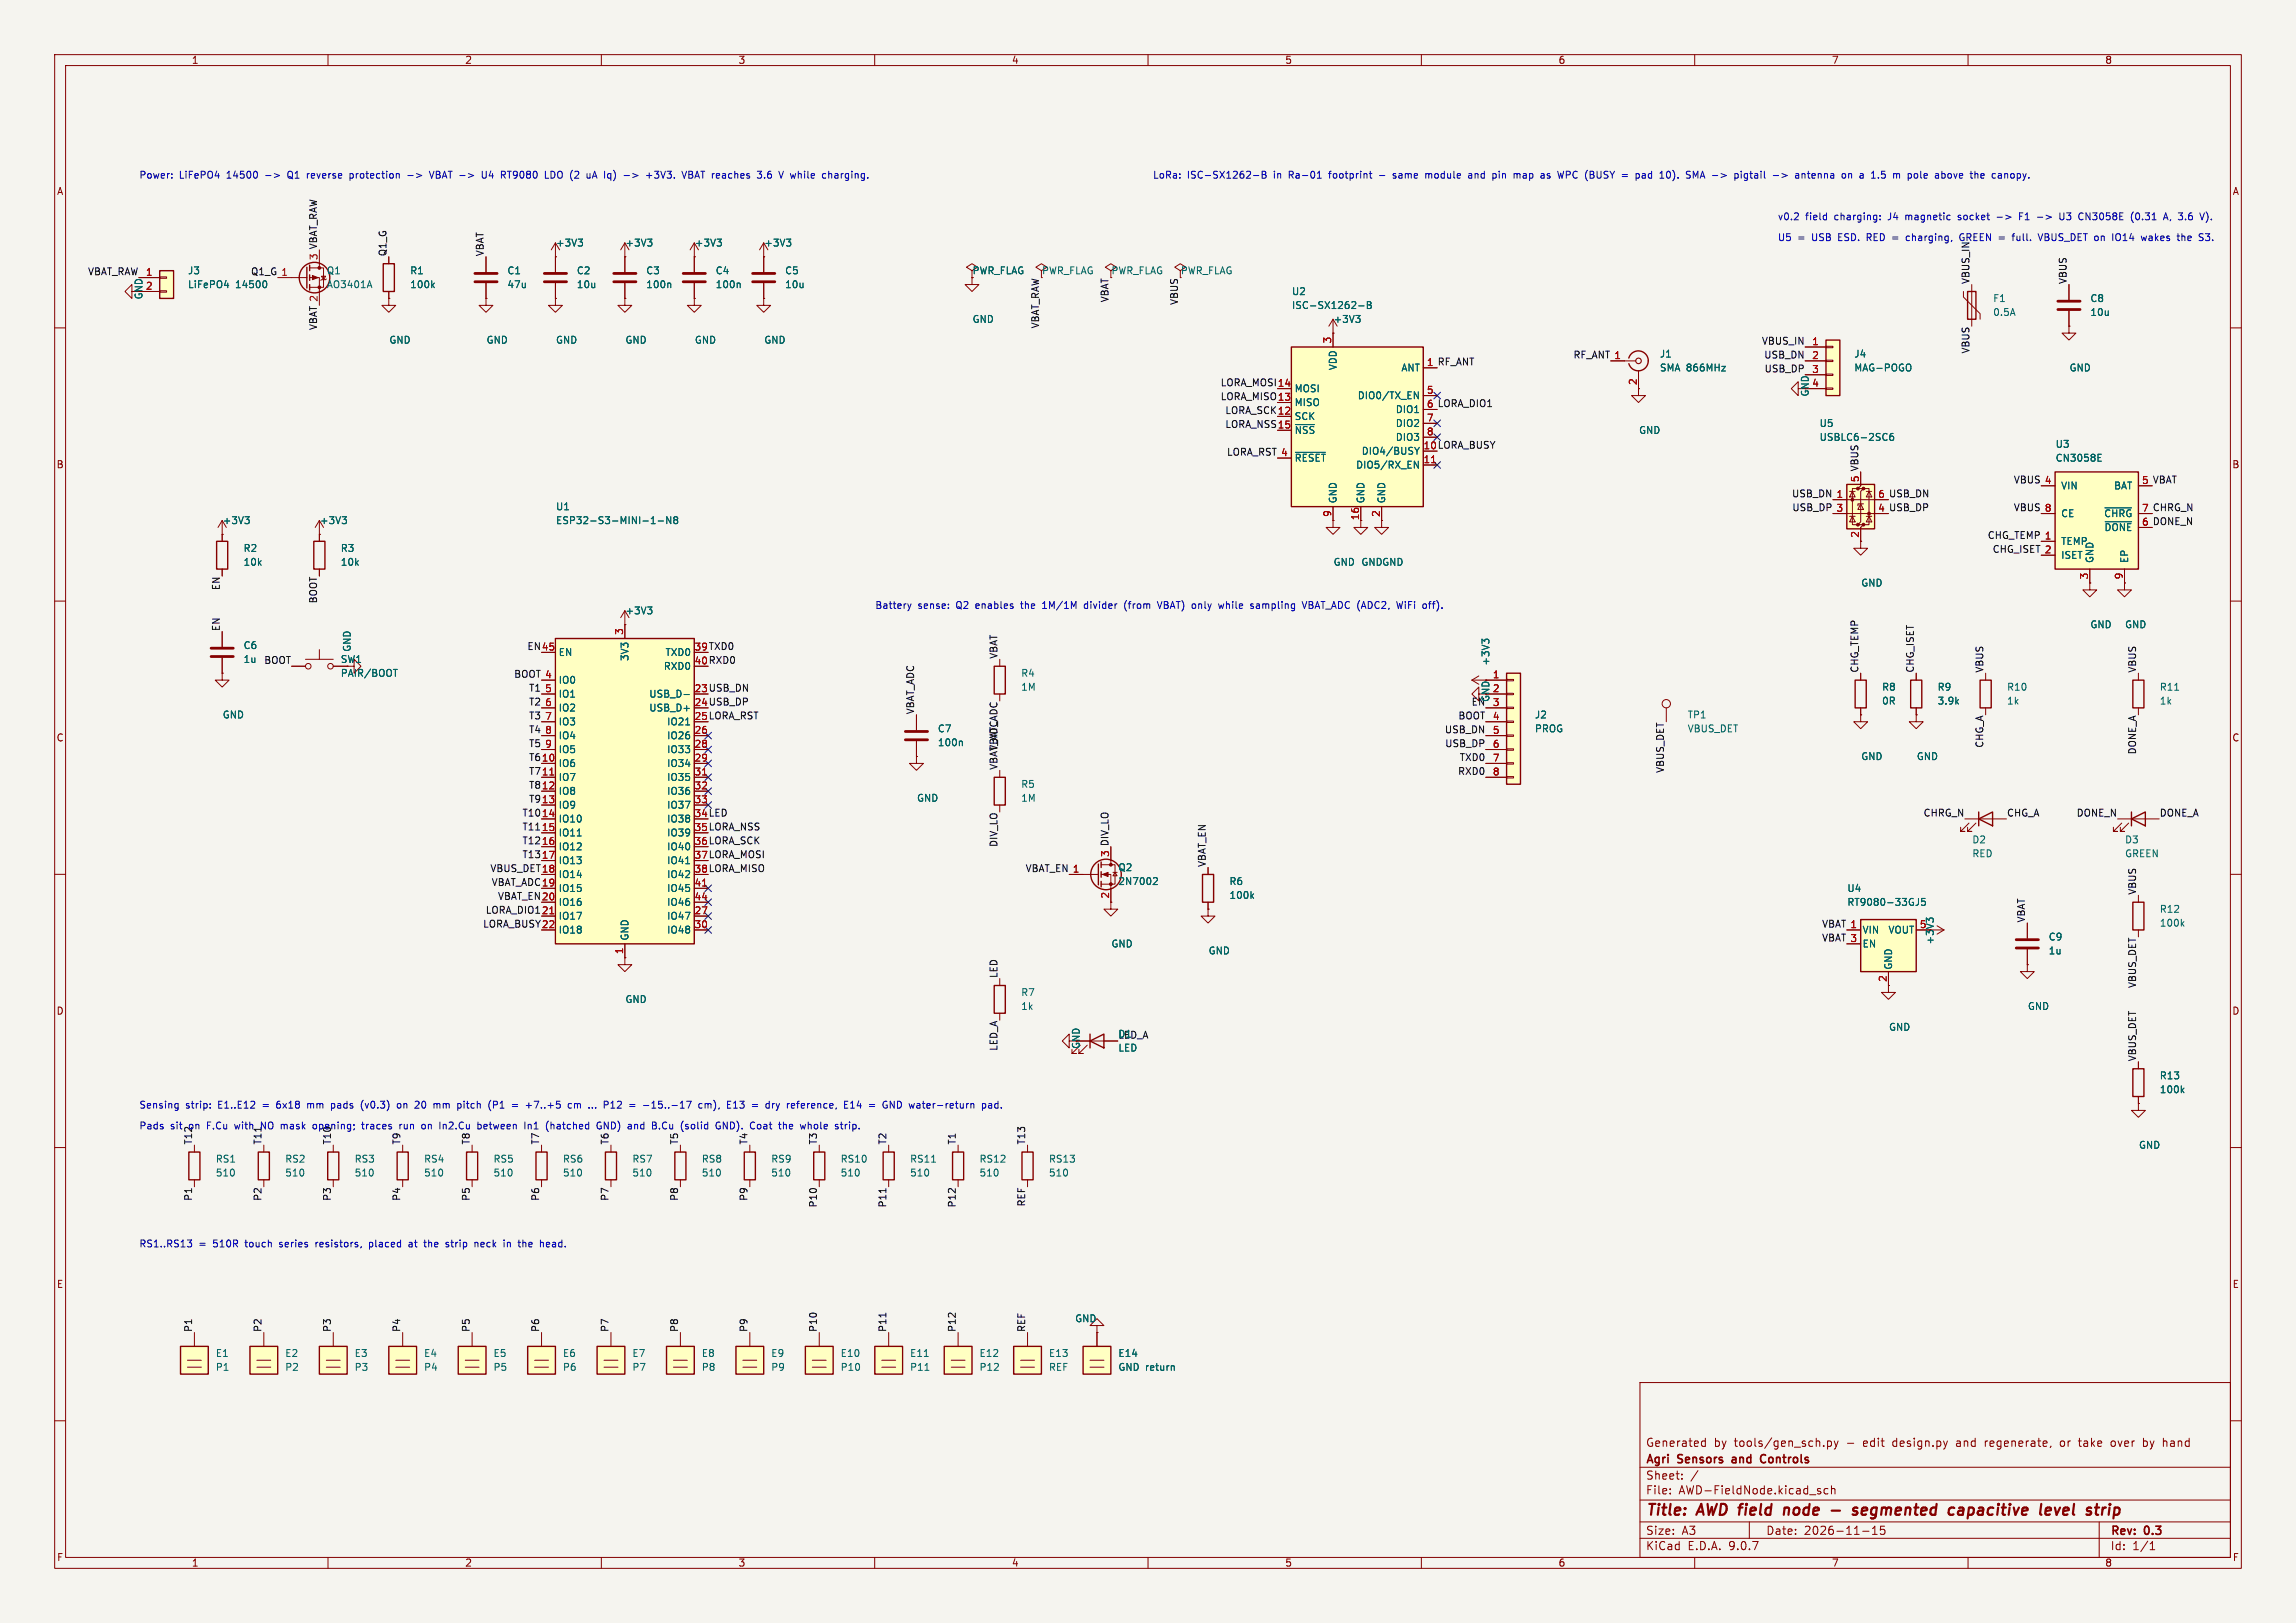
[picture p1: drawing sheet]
<svg xmlns="http://www.w3.org/2000/svg" width="420mm" height="297mm" viewBox="0 0 420 297" stroke-linecap="round" stroke-linejoin="round" font-family="sans-serif">
<defs><g id="words">
<g font-size="2.8" fill="#840000">
<text x="301" y="277.9">Title:</text>
<text x="310.6" y="277.9">AWD field</text>
<text x="328" y="277.9">node</text>
<text x="337.4" y="277.9">-</text>
<text x="342.2" y="277.9">segmented</text>
<text x="360.6" y="277.9">capacitive</text>
<text x="378" y="277.9">level</text>
<text x="387.4" y="277.9">strip</text>
</g>
<g font-size="2.1" fill="#840000">
<text x="301" y="268.2">Agri</text>
<text x="301" y="265">Generated</text>
<text x="307" y="268.2">Sensors</text>
<text x="313.5" y="265">by</text>
<text x="317.3" y="265">tools/gen_sch.py</text>
<text x="317.5" y="268.2">and</text>
<text x="323.4" y="268.2">Controls</text>
<text x="338" y="265">-</text>
<text x="341.1" y="265">edit</text>
<text x="346.6" y="265">design.py</text>
<text x="358.4" y="265">and</text>
<text x="363.8" y="265">regenerate,</text>
<text x="377.7" y="265">or</text>
<text x="381.3" y="265">take</text>
<text x="387.3" y="265">over</text>
<text x="393.4" y="265">by</text>
<text x="397.2" y="265">hand</text>
<text x="301" y="273.7">File:</text>
<text x="301" y="271">Sheet:</text>
<text x="307.1" y="273.7">AWD-FieldNode.kicad_sch</text>
<text x="301" y="281.1">Size:</text>
<text x="307.6" y="281.1">A3</text>
<text x="323" y="281.1">Date:</text>
<text x="330" y="281.1">2026-11-15</text>
<text x="386" y="281.3">Rev:</text>
<text x="392.4" y="281.3">0.3</text>
<text x="301" y="283.9">KiCad</text>
<text x="308.7" y="283.9">E.D.A.</text>
<text x="316.3" y="283.9">9.0.7</text>
<text x="386" y="283.9">Id:</text>
<text x="390.1" y="283.9">1/1</text>
</g>
<g font-size="1.8" fill="#840000">
<text x="35" y="11.9">1</text>
<text x="85" y="11.9">2</text>
<text x="135" y="11.9">3</text>
<text x="185" y="11.9">4</text>
<text x="235" y="11.9">5</text>
<text x="285" y="11.9">6</text>
<text x="335" y="11.9">7</text>
<text x="385" y="11.9">8</text>
<text x="10.3" y="35.9">A</text>
<text x="408.3" y="35.9">A</text>
<text x="177.8" y="50.4">PWR_FLAG</text>
<text x="26.3" y="54.9" transform="rotate(-90 26.3 54.9)">GND</text>
<text x="331.1" y="72.7" transform="rotate(-90 331.1 72.7)">GND</text>
<text x="260.3" y="82.3">10 LORA_BUSY</text>
<text x="10.3" y="85.9">B</text>
<text x="408.2" y="85.9">B</text>
<text x="248.7" y="95.3" transform="rotate(-90 248.7 95.3)">16</text>
<text x="343.5" y="93.7">4 USB_DP</text>
<text x="127" y="119.1">39 TXD0</text>
<text x="62.2" y="121.5">SW1</text>
<text x="127" y="121.7">40 RXD0</text>
<text x="127" y="126.7">23 USB_DN</text>
<text x="127" y="129.3">24 USB_DP</text>
<text x="127" y="131.8">25 LORA_RST</text>
<text x="272.6" y="128.5" transform="rotate(-90 272.6 128.5)">GND</text>
<text x="10.3" y="135.9">C</text>
<text x="408.2" y="135.9">C</text>
<text x="127" y="149.6">34 LED</text>
<text x="127" y="152.1">35 LORA_NSS</text>
<text x="127" y="154.7">36 LORA_SCK</text>
<text x="127" y="157.2">37 LORA_MOSI</text>
<text x="127" y="159.8">38 LORA_MISO</text>
<text x="353.9" y="172.9" transform="rotate(-90 353.9 172.9)">+3V3</text>
<text x="345.2" y="179.8" transform="rotate(-90 345.2 179.8)">2</text>
<text x="10.3" y="185.9">D</text>
<text x="408.2" y="185.9">D</text>
<text x="197.7" y="192" transform="rotate(-90 197.7 192)">GND</text>
<text x="10.3" y="235.9">E</text>
<text x="408.3" y="235.9">E</text>
<text x="10.3" y="285.9">F</text>
<text x="35" y="286.9">1</text>
<text x="85" y="286.9">2</text>
<text x="135" y="286.9">3</text>
<text x="185" y="286.9">4</text>
<text x="235" y="286.9">5</text>
<text x="285" y="286.9">6</text>
<text x="335" y="286.9">7</text>
<text x="385" y="286.9">8</text>
<text x="408.3" y="285.9">F</text>
</g>
<g font-size="1.8" fill="#0000c2">
<text x="25.4" y="32.8">Power:</text>
<text x="32.8" y="32.8">LiFePO4</text>
<text x="41.6" y="32.8">14500</text>
<text x="53.1" y="32.8">Q1</text>
<text x="56.8" y="32.8">reverse</text>
<text x="64.8" y="32.8">protection</text>
<text x="75.6" y="32.8">-&gt;</text>
<text x="79.9" y="32.8">VBAT -&gt;</text>
<text x="89.8" y="32.8">U4</text>
<text x="93.6" y="32.8">RT9080</text>
<text x="101.8" y="32.8">LDO (2</text>
<text x="109.8" y="32.8">uA</text>
<text x="121.3" y="32.8">+3V3.</text>
<text x="128.2" y="32.8">VBAT reaches</text>
<text x="142.3" y="32.8">3.6</text>
<text x="146.5" y="32.8">V while</text>
<text x="154.8" y="32.8">charging.</text>
<text x="210.8" y="32.8">LoRa:</text>
<text x="217.2" y="32.8">ISC-SX1262-B</text>
<text x="233.1" y="32.8">in</text>
<text x="236" y="32.8">Ra-01</text>
<text x="243.6" y="32.8">footprint</text>
<text x="255.7" y="32.8">same</text>
<text x="261.8" y="32.8">module</text>
<text x="269.9" y="32.8">and</text>
<text x="274.5" y="32.8">pin</text>
<text x="278.6" y="32.8">map</text>
<text x="283.8" y="32.8">as</text>
<text x="287.1" y="32.8">WPC (BUSY</text>
<text x="299.2" y="32.8">=</text>
<text x="301.9" y="32.8">pad</text>
<text x="306.5" y="32.8">10).</text>
<text x="311.6" y="32.8">SMA -&gt;</text>
<text x="320.8" y="32.8">pigtail</text>
<text x="328" y="32.8">-&gt;</text>
<text x="332.3" y="32.8">antenna</text>
<text x="341.1" y="32.8">on</text>
<text x="344.5" y="32.8">a</text>
<text x="346.9" y="32.8">1.5</text>
<text x="351.1" y="32.8">m</text>
<text x="353.9" y="32.8">pole</text>
<text x="359.1" y="32.8">above</text>
<text x="365.8" y="32.8">the</text>
<text x="370" y="32.8">canopy.</text>
<text x="325.1" y="40.4">v0.2</text>
<text x="330.3" y="40.4">field</text>
<text x="335.7" y="40.4">charging:</text>
<text x="345.7" y="40.4">J4</text>
<text x="349" y="40.4">magnetic</text>
<text x="358.9" y="40.4">socket</text>
<text x="366.1" y="40.4">-&gt;</text>
<text x="370.4" y="40.4">F1</text>
<text x="373.9" y="40.4">-&gt;</text>
<text x="378.2" y="40.4">U3</text>
<text x="381.9" y="40.4">CN3058E</text>
<text x="391.7" y="40.4">(0.31</text>
<text x="398" y="40.4">A, 3.6</text>
<text x="325.1" y="44.2">U5</text>
<text x="328.8" y="44.2">=</text>
<text x="331.6" y="44.2">USB</text>
<text x="336.6" y="44.2">ESD.</text>
<text x="342" y="44.2">RED =</text>
<text x="349.6" y="44.2">charging,</text>
<text x="359.6" y="44.2">GREEN =</text>
<text x="369.6" y="44.2">full.</text>
<text x="374.6" y="44.2">VBUS_DET on</text>
<text x="388.5" y="44.2">IO14</text>
<text x="394" y="44.2">wakes</text>
<text x="400.8" y="44.2">the</text>
<text x="405" y="44.2">S3.</text>
<text x="360.3" y="52.1" transform="rotate(-90 360.3 52.1)">VBUS_IN</text>
<text x="160" y="111.5">Battery</text>
<text x="167.9" y="111.5">sense:</text>
<text x="175.1" y="111.5">Q2</text>
<text x="178.8" y="111.5">enables</text>
<text x="187.3" y="111.5">the</text>
<text x="191.4" y="111.5">1M/1M</text>
<text x="199.2" y="111.5">divider</text>
<text x="206.7" y="111.5">(from</text>
<text x="213.1" y="111.5">VBAT) only</text>
<text x="224.6" y="111.5">while</text>
<text x="230.7" y="111.5">sampling</text>
<text x="240.4" y="111.5">VBAT_ADC (ADC2,</text>
<text x="258.1" y="111.5">WiFi</text>
<text x="263" y="111.5">off).</text>
<text x="25.4" y="202.9">Sensing</text>
<text x="33.9" y="202.9">strip:</text>
<text x="40" y="202.9">E1..E12</text>
<text x="48.3" y="202.9">=</text>
<text x="51.1" y="202.9">6x18</text>
<text x="56.9" y="202.9">mm</text>
<text x="61.5" y="202.9">pads</text>
<text x="67.1" y="202.9">(v0.3)</text>
<text x="74" y="202.9">on</text>
<text x="77.4" y="202.9">20</text>
<text x="81" y="202.9">mm</text>
<text x="85.6" y="202.9">pitch</text>
<text x="91.5" y="202.9">(P1</text>
<text x="96" y="202.9">=</text>
<text x="98.7" y="202.9">+7..+5</text>
<text x="106.6" y="202.9">cm</text>
<text x="110.6" y="202.9">...</text>
<text x="113.6" y="202.9">P12</text>
<text x="118.4" y="202.9">=</text>
<text x="121.2" y="202.9">-15..-17</text>
<text x="131.5" y="202.9">cm),</text>
<text x="137" y="202.9">E13</text>
<text x="141.7" y="202.9">=</text>
<text x="144.4" y="202.9">dry</text>
<text x="148.5" y="202.9">reference,</text>
<text x="159.2" y="202.9">E14</text>
<text x="163.9" y="202.9">=</text>
<text x="166.7" y="202.9">GND water-return</text>
<text x="25.4" y="206.8">Pads</text>
<text x="31.2" y="206.8">sit</text>
<text x="34.7" y="206.8">on</text>
<text x="38.2" y="206.8">F.Cu</text>
<text x="43.4" y="206.8">with</text>
<text x="48.4" y="206.8">NO mask</text>
<text x="58.3" y="206.8">opening;</text>
<text x="60.6" y="209.5" transform="rotate(-90 60.6 209.5)">T10</text>
<text x="67.5" y="206.8">traces</text>
<text x="74.6" y="206.8">run</text>
<text x="78.8" y="206.8">on</text>
<text x="82.3" y="206.8">In2.Cu</text>
<text x="89.5" y="206.8">between</text>
<text x="98.3" y="206.8">In1</text>
<text x="102.4" y="206.8">(hatched</text>
<text x="111.9" y="206.8">GND)</text>
<text x="117.8" y="206.8">and</text>
<text x="122.4" y="206.8">B.Cu</text>
<text x="127.9" y="206.8">(solid</text>
<text x="134.5" y="206.8">GND).</text>
<text x="141" y="206.8">Coat</text>
<text x="146.4" y="206.8">the</text>
<text x="150.6" y="206.8">whole</text>
<text x="157.1" y="206.8">strip.</text>
<text x="25.4" y="228.3">RS1..RS13</text>
<text x="36.4" y="228.3">=</text>
<text x="39.1" y="228.3">510R</text>
<text x="45.2" y="228.3">touch</text>
<text x="51.6" y="228.3">series</text>
<text x="58.4" y="228.3">resistors,</text>
<text x="68.4" y="228.3">placed</text>
<text x="75.9" y="228.3">at</text>
<text x="78.9" y="228.3">the</text>
<text x="83" y="228.3">strip</text>
<text x="88.5" y="228.3">neck</text>
<text x="94" y="228.3">in</text>
<text x="97" y="228.3">the</text>
<text x="101.1" y="228.3">head.</text>
</g>
<g font-size="1.8" fill="#0f0f0f">
<text x="58.2" y="47.7" transform="rotate(-90 58.2 47.7)">3 VBAT_RAW</text>
<text x="70.8" y="47" transform="rotate(-90 70.8 47)">Q1_G</text>
<text x="88.6" y="47" transform="rotate(-90 88.6 47)">VBAT</text>
<text x="16" y="50.5">VBAT_RAW 1</text>
<text x="45.8" y="50.5">Q1_G 1</text>
<text x="378.1" y="52.1" transform="rotate(-90 378.1 52.1)">VBUS</text>
<text x="202.9" y="55.4" transform="rotate(-90 202.9 55.4)">VBAT</text>
<text x="215.6" y="55.9" transform="rotate(-90 215.6 55.9)">VBUS</text>
<text x="58.1" y="60.5" transform="rotate(-90 58.1 60.5)">VBAT 2</text>
<text x="190.2" y="60.2" transform="rotate(-90 190.2 60.2)">VBAT_RAW</text>
<text x="287.7" y="65.7">RF_ANT 1</text>
<text x="322.2" y="63.2">VBUS_IN</text>
<text x="322.6" y="65.7">USB_DN</text>
<text x="360.3" y="64.8" transform="rotate(-90 360.3 64.8)">VBUS</text>
<text x="223.2" y="70.8">LORA_MOSI14</text>
<text x="260.9" y="67.1">1 RF_ANT</text>
<text x="322.7" y="68.2">USB_DP</text>
<text x="223.2" y="73.3">LORA_MISO13</text>
<text x="224" y="75.9">LORA_SCK12</text>
<text x="260.9" y="74.7">6 LORA_DIO1</text>
<text x="224" y="78.4">LORA_NSS15</text>
<text x="224.3" y="83.5">LORA_RST 4</text>
<text x="340.1" y="88.3" transform="rotate(-90 340.1 88.3)">5 VBUS</text>
<text x="368.3" y="88.6">VBUS 4</text>
<text x="391.7" y="88.6">5 VBAT</text>
<text x="327.7" y="91.1">USB_DN 1</text>
<text x="327.8" y="93.6">USB_DP 3</text>
<text x="343.5" y="91.2">6 USB_DN</text>
<text x="368.3" y="93.6">VBUS 8</text>
<text x="391.7" y="93.7">7 CHRG_N</text>
<text x="363.5" y="98.7">CHG_TEMP 1</text>
<text x="364.4" y="101.3">CHG_ISET 2</text>
<text x="391.7" y="96.3">6 DONE_N</text>
<text x="40.3" y="108.1" transform="rotate(-90 40.3 108.1)">EN</text>
<text x="58.1" y="110.5" transform="rotate(-90 58.1 110.5)">BOOT</text>
<text x="40.3" y="115.6" transform="rotate(-90 40.3 115.6)">EN</text>
<text x="96.4" y="119">EN45</text>
<text x="48.2" y="121.6">BOOT</text>
<text x="94" y="124.1">BOOT 4</text>
<text x="182.5" y="120.7" transform="rotate(-90 182.5 120.7)">VBAT</text>
<text x="340" y="123.2" transform="rotate(-90 340 123.2)">CHG_TEMP</text>
<text x="350.2" y="123.2" transform="rotate(-90 350.2 123.2)">CHG_ISET</text>
<text x="362.9" y="123.2" transform="rotate(-90 362.9 123.2)">VBUS</text>
<text x="390.8" y="123.2" transform="rotate(-90 390.8 123.2)">VBUS</text>
<text x="96.7" y="126.7">T1</text>
<text x="96.7" y="129.2">T2</text>
<text x="96.7" y="131.7">T3</text>
<text x="167.3" y="130.8" transform="rotate(-90 167.3 130.8)">VBAT_ADC</text>
<text x="266.7" y="131.7">BOOT</text>
<text x="96.7" y="136.8">T5</text>
<text x="96.7" y="134.3">T4</text>
<text x="182.5" y="137.5" transform="rotate(-90 182.5 137.5)">VBAT_ADC</text>
<text x="264.2" y="134.3">USB_DN</text>
<text x="264.3" y="136.8">USB_DP</text>
<text x="362.9" y="136.9" transform="rotate(-90 362.9 136.9)">CHG_A</text>
<text x="96.7" y="139.4">T610</text>
<text x="96.7" y="141.9">T711</text>
<text x="182.5" y="141" transform="rotate(-90 182.5 141)">VBAT_ADC</text>
<text x="266.6" y="141.9">RXD0</text>
<text x="266.9" y="139.4">TXD0</text>
<text x="304.5" y="141.5" transform="rotate(-90 304.5 141.5)">VBUS_DET</text>
<text x="390.8" y="138.1" transform="rotate(-90 390.8 138.1)">DONE_A</text>
<text x="95.5" y="149.5">T10</text>
<text x="96.7" y="144.4">T812</text>
<text x="96.7" y="147">T913</text>
<text x="351.8" y="149.5">CHRG_N</text>
<text x="367" y="149.5">CHG_A</text>
<text x="379.8" y="149.5">DONE_N</text>
<text x="395" y="149.5">DONE_A</text>
<text x="95.5" y="152.1">T11</text>
<text x="95.5" y="154.6">T12</text>
<text x="182.5" y="155.1" transform="rotate(-90 182.5 155.1)">DIV_LO</text>
<text x="89.6" y="159.7">VBUS_DET18</text>
<text x="95.5" y="157.1">T13</text>
<text x="187.5" y="159.7">VBAT_EN 1</text>
<text x="202.9" y="156.9" transform="rotate(-90 202.9 156.9)">3 DIV_LO</text>
<text x="220.6" y="158.8" transform="rotate(-90 220.6 158.8)">VBAT_EN</text>
<text x="88.8" y="167.3">LORA_DIO1</text>
<text x="89.8" y="162.2">VBAT_ADC19</text>
<text x="91" y="164.8">VBAT_EN20</text>
<text x="390.8" y="163.8" transform="rotate(-90 390.8 163.8)">VBUS</text>
<text x="88.3" y="169.8">LORA_BUSY22</text>
<text x="333.2" y="169.8">VBAT 1</text>
<text x="333.2" y="172.4">VBAT 3</text>
<text x="370.5" y="168.9" transform="rotate(-90 370.5 168.9)">VBAT</text>
<text x="182.5" y="179.1" transform="rotate(-90 182.5 179.1)">LED</text>
<text x="390.8" y="180.9" transform="rotate(-90 390.8 180.9)">VBUS_DET</text>
<text x="204.5" y="190.2">LED_A</text>
<text x="182.5" y="192.4" transform="rotate(-90 182.5 192.4)">LED_A</text>
<text x="390.8" y="194.3" transform="rotate(-90 390.8 194.3)">VBUS_DET</text>
<text x="35.2" y="209.5" transform="rotate(-90 35.2 209.5)">T12</text>
<text x="47.9" y="209.5" transform="rotate(-90 47.9 209.5)">T11</text>
<text x="73.3" y="209.5" transform="rotate(-90 73.3 209.5)">T9</text>
<text x="86" y="209.5" transform="rotate(-90 86 209.5)">T8</text>
<text x="98.7" y="209.5" transform="rotate(-90 98.7 209.5)">T7</text>
<text x="111.4" y="209.5" transform="rotate(-90 111.4 209.5)">T6</text>
<text x="124.1" y="209.5" transform="rotate(-90 124.1 209.5)">T5</text>
<text x="136.8" y="209.5" transform="rotate(-90 136.8 209.5)">T4</text>
<text x="149.5" y="209.5" transform="rotate(-90 149.5 209.5)">T3</text>
<text x="162.2" y="209.5" transform="rotate(-90 162.2 209.5)">T2</text>
<text x="174.9" y="209.5" transform="rotate(-90 174.9 209.5)">T1</text>
<text x="187.6" y="209.5" transform="rotate(-90 187.6 209.5)">T13</text>
<text x="35.2" y="219.9" transform="rotate(-90 35.2 219.9)">P1</text>
<text x="47.9" y="219.9" transform="rotate(-90 47.9 219.9)">P2</text>
<text x="60.6" y="219.9" transform="rotate(-90 60.6 219.9)">P3</text>
<text x="73.3" y="219.9" transform="rotate(-90 73.3 219.9)">P4</text>
<text x="86" y="219.9" transform="rotate(-90 86 219.9)">P5</text>
<text x="98.7" y="219.9" transform="rotate(-90 98.7 219.9)">P6</text>
<text x="111.4" y="219.9" transform="rotate(-90 111.4 219.9)">P7</text>
<text x="124.1" y="219.9" transform="rotate(-90 124.1 219.9)">P8</text>
<text x="136.8" y="219.9" transform="rotate(-90 136.8 219.9)">P9</text>
<text x="149.5" y="221.1" transform="rotate(-90 149.5 221.1)">P10</text>
<text x="162.2" y="221.1" transform="rotate(-90 162.2 221.1)">P11</text>
<text x="174.9" y="221.1" transform="rotate(-90 174.9 221.1)">P12</text>
<text x="187.6" y="220.9" transform="rotate(-90 187.6 220.9)">REF</text>
<text x="35.2" y="243.8" transform="rotate(-90 35.2 243.8)">P1</text>
<text x="47.9" y="243.8" transform="rotate(-90 47.9 243.8)">P2</text>
<text x="60.6" y="243.8" transform="rotate(-90 60.6 243.8)">P3</text>
<text x="73.3" y="243.8" transform="rotate(-90 73.3 243.8)">P4</text>
<text x="86" y="243.8" transform="rotate(-90 86 243.8)">P5</text>
<text x="98.7" y="243.8" transform="rotate(-90 98.7 243.8)">P6</text>
<text x="111.4" y="243.8" transform="rotate(-90 111.4 243.8)">P7</text>
<text x="124.1" y="243.8" transform="rotate(-90 124.1 243.8)">P8</text>
<text x="136.8" y="243.8" transform="rotate(-90 136.8 243.8)">P9</text>
<text x="149.5" y="243.8" transform="rotate(-90 149.5 243.8)">P10</text>
<text x="162.2" y="243.8" transform="rotate(-90 162.2 243.8)">P11</text>
<text x="174.9" y="243.8" transform="rotate(-90 174.9 243.8)">P12</text>
<text x="187.6" y="243.8" transform="rotate(-90 187.6 243.8)">REF</text>
</g>
<g font-size="1.8" fill="#006464">
<text x="101.6" y="45.3">+3V3</text>
<text x="114.3" y="45.3">+3V3</text>
<text x="127" y="45.3">+3V3</text>
<text x="139.7" y="45.3">+3V3</text>
<text x="34.3" y="50.4">J3</text>
<text x="34.3" y="52.9">LiFePO4</text>
<text x="43.1" y="52.9">14500</text>
<text x="59.7" y="52.9">AO3401A</text>
<text x="59.7" y="50.4">Q1</text>
<text x="74.9" y="50.4">R1</text>
<text x="74.9" y="52.9">100k</text>
<text x="92.7" y="50.4">C1</text>
<text x="92.7" y="52.9">47u</text>
<text x="105.4" y="50.4">C2</text>
<text x="105.4" y="52.9">10u</text>
<text x="118.1" y="50.4">C3</text>
<text x="118.1" y="52.9">100n</text>
<text x="130.8" y="50.4">C4</text>
<text x="130.8" y="52.9">100n</text>
<text x="143.5" y="50.4">C5</text>
<text x="143.5" y="52.9">10u</text>
<text x="190.5" y="50.4">PWR_FLAG</text>
<text x="203.2" y="50.4">PWR_FLAG</text>
<text x="215.9" y="50.4">PWR_FLAG</text>
<text x="177.8" y="59.3">GND</text>
<text x="236.2" y="56.7">ISC-SX1262-B</text>
<text x="236.2" y="54.2">U2</text>
<text x="243.8" y="59.3">+3V3</text>
<text x="364.5" y="55.5">F1</text>
<text x="364.5" y="58">0.5A</text>
<text x="382.3" y="55.5">C8</text>
<text x="382.3" y="58">10u</text>
<text x="71.1" y="63.1">GND</text>
<text x="88.9" y="63.1">GND</text>
<text x="101.6" y="63.1">GND</text>
<text x="114.3" y="63.1">GND</text>
<text x="127" y="63.1">GND</text>
<text x="139.7" y="63.1">GND</text>
<text x="303.5" y="65.6">J1</text>
<text x="339.1" y="65.6">J4</text>
<text x="236.7" y="72">MOSI</text>
<text x="244.7" y="67.8" transform="rotate(-90 244.7 67.8)">VDD</text>
<text x="256.3" y="68.2">ANT</text>
<text x="303.5" y="68.2">SMA 866MHz</text>
<text x="339.1" y="68.2">MAG-POGO</text>
<text x="378.5" y="68.2">GND</text>
<text x="236.7" y="74.5">MISO</text>
<text x="236.7" y="77.1">SCK</text>
<text x="248.3" y="73.3">DIO0/TX_EN</text>
<text x="255.2" y="75.8">DIO1</text>
<text x="236.7" y="79.6">~{NSS}</text>
<text x="249" y="83.4">DIO4/BUSY</text>
<text x="255.2" y="78.3">DIO2</text>
<text x="255.2" y="80.9">DIO3</text>
<text x="299.7" y="79.6">GND</text>
<text x="332.7" y="80.9">USBLC6-2SC6</text>
<text x="332.7" y="78.3">U5</text>
<text x="375.9" y="82.1">U3</text>
<text x="236.7" y="84.7">~{RESET}</text>
<text x="248" y="86">DIO5/RX_EN</text>
<text x="375.9" y="84.7">CN3058E</text>
<text x="376.9" y="89.8">VIN</text>
<text x="386.6" y="89.8">BAT</text>
<text x="101.6" y="93.6">U1</text>
<text x="244.7" y="92.2" transform="rotate(-90 244.7 92.2)">GND</text>
<text x="249.8" y="92.2" transform="rotate(-90 249.8 92.2)">GND</text>
<text x="253.6" y="92.2" transform="rotate(-90 253.6 92.2)">GND</text>
<text x="376.9" y="94.8">CE</text>
<text x="384.8" y="94.8">~{CHRG}</text>
<text x="40.6" y="96.1">+3V3</text>
<text x="44.5" y="101.2">R2</text>
<text x="58.4" y="96.1">+3V3</text>
<text x="62.2" y="101.2">R3</text>
<text x="101.6" y="96.1">ESP32-S3-MINI-1-N8</text>
<text x="376.9" y="99.9">TEMP</text>
<text x="384.9" y="97.4">~{DONE}</text>
<text x="44.5" y="103.7">10k</text>
<text x="62.2" y="103.7">10k</text>
<text x="243.8" y="103.7">GND GNDGND</text>
<text x="340.4" y="107.5">GND</text>
<text x="376.9" y="102.5">ISET</text>
<text x="383.1" y="103.1" transform="rotate(-90 383.1 103.1)">GND</text>
<text x="389.5" y="103.1" transform="rotate(-90 389.5 103.1)">EP</text>
<text x="114.3" y="112.6">+3V3</text>
<text x="44.5" y="119">C6</text>
<text x="64.4" y="119.4" transform="rotate(-90 64.4 119.4)">GND</text>
<text x="382.3" y="115.2">GND</text>
<text x="388.6" y="115.2">GND</text>
<text x="44.5" y="121.5">1u</text>
<text x="62.2" y="124.1">PAIR/BOOT</text>
<text x="102.1" y="120.2">EN</text>
<text x="102.1" y="125.3">IO0</text>
<text x="115.2" y="121.1" transform="rotate(-90 115.2 121.1)">3V3</text>
<text x="121.3" y="122.8">RXD0</text>
<text x="121.6" y="120.2">TXD0</text>
<text x="186.7" y="124.1">R4</text>
<text x="272.6" y="121.9" transform="rotate(-90 272.6 121.9)">+3V3</text>
<text x="40.6" y="131.7">GND</text>
<text x="102.1" y="127.9">IO1</text>
<text x="102.1" y="130.4">IO2</text>
<text x="118.7" y="127.9">USB_D-</text>
<text x="118.7" y="130.4">USB_D+</text>
<text x="186.7" y="126.6">1M</text>
<text x="269.1" y="129.2">EN</text>
<text x="280.7" y="131.7">J2</text>
<text x="308.6" y="131.7">TP1</text>
<text x="344.2" y="126.6">R8</text>
<text x="344.2" y="129.1">0R</text>
<text x="354.3" y="126.6">R9</text>
<text x="354.3" y="129.1">3.9k</text>
<text x="367" y="126.6">R10</text>
<text x="367" y="129.1">1k</text>
<text x="395" y="126.6">R11</text>
<text x="395" y="129.1">1k</text>
<text x="102.1" y="132.9">IO3</text>
<text x="102.1" y="135.5">IO4</text>
<text x="121.9" y="132.9">IO21</text>
<text x="121.9" y="135.5">IO26</text>
<text x="171.5" y="134.2">C7</text>
<text x="171.5" y="136.8">100n</text>
<text x="280.7" y="134.2">PROG</text>
<text x="308.6" y="134.2">VBUS_DET</text>
<text x="102.1" y="138">IO5</text>
<text x="102.1" y="140.6">IO6</text>
<text x="102.1" y="143.1">IO7</text>
<text x="121.9" y="138">IO33</text>
<text x="121.9" y="140.6">IO34</text>
<text x="121.9" y="143.1">IO35</text>
<text x="340.4" y="139.3">GND</text>
<text x="350.5" y="139.3">GND</text>
<text x="102.1" y="145.6">IO8</text>
<text x="102.1" y="148.2">IO9</text>
<text x="121.9" y="145.6">IO36</text>
<text x="121.9" y="148.2">IO37</text>
<text x="167.6" y="146.9">GND</text>
<text x="186.7" y="144.4">R5</text>
<text x="186.7" y="146.9">1M</text>
<text x="102.1" y="150.7">IO10</text>
<text x="102.1" y="153.3">IO11</text>
<text x="102.1" y="155.8">IO12</text>
<text x="121.9" y="150.7">IO38</text>
<text x="121.9" y="153.3">IO39</text>
<text x="121.9" y="155.8">IO40</text>
<text x="360.7" y="154.5">D2</text>
<text x="388.6" y="154.5">D3</text>
<text x="102.1" y="158.3">IO13</text>
<text x="102.1" y="160.9">IO14</text>
<text x="121.9" y="158.3">IO41</text>
<text x="121.9" y="160.9">IO42</text>
<text x="204.5" y="159.6">Q2</text>
<text x="360.7" y="157.1">RED</text>
<text x="388.6" y="157.1">GREEN</text>
<text x="102.1" y="163.4">IO15</text>
<text x="102.1" y="166">IO16</text>
<text x="121.9" y="163.4">IO45</text>
<text x="121.9" y="166">IO46</text>
<text x="204.5" y="162.2">2N7002</text>
<text x="224.8" y="162.2">R6</text>
<text x="224.8" y="164.7">100k</text>
<text x="337.8" y="166">RT9080-33GJ5</text>
<text x="337.8" y="163.4">U4</text>
<text x="395" y="167.2">R12</text>
<text x="102.1" y="168.5">IO17</text>
<text x="102.1" y="171">IO18</text>
<text x="115.2" y="172.2" transform="rotate(-90 115.2 172.2)">GND</text>
<text x="121.9" y="168.5">IO47</text>
<text x="121.9" y="171">IO48</text>
<text x="203.2" y="173.6">GND</text>
<text x="340.6" y="171">VIN</text>
<text x="340.6" y="173.6">EN</text>
<text x="345.3" y="171">VOUT</text>
<text x="374.7" y="172.3">C9</text>
<text x="395" y="169.8">100k</text>
<text x="221" y="174.9">GND</text>
<text x="346.3" y="177.5" transform="rotate(-90 346.3 177.5)">GND</text>
<text x="374.7" y="174.9">1u</text>
<text x="114.3" y="183.7">GND</text>
<text x="186.7" y="182.5">R7</text>
<text x="186.7" y="185">1k</text>
<text x="370.8" y="185">GND</text>
<text x="204.5" y="190.1">D1</text>
<text x="345.4" y="188.8">GND</text>
<text x="204.5" y="192.6">LED</text>
<text x="395" y="197.7">R13</text>
<text x="395" y="200.3">100k</text>
<text x="39.4" y="215.5">510</text>
<text x="39.4" y="213">RS1</text>
<text x="52.1" y="215.5">510</text>
<text x="52.1" y="213">RS2</text>
<text x="64.8" y="215.5">510</text>
<text x="64.8" y="213">RS3</text>
<text x="77.5" y="215.5">510</text>
<text x="77.5" y="213">RS4</text>
<text x="90.2" y="215.5">510</text>
<text x="90.2" y="213">RS5</text>
<text x="102.9" y="215.5">510</text>
<text x="102.9" y="213">RS6</text>
<text x="115.6" y="215.5">510</text>
<text x="115.6" y="213">RS7</text>
<text x="128.3" y="215.5">510</text>
<text x="128.3" y="213">RS8</text>
<text x="141" y="215.5">510</text>
<text x="141" y="213">RS9</text>
<text x="153.7" y="213">RS10</text>
<text x="153.7" y="215.5">510</text>
<text x="166.4" y="213">RS11</text>
<text x="166.4" y="215.5">510</text>
<text x="179.1" y="213">RS12</text>
<text x="179.1" y="215.5">510</text>
<text x="191.8" y="213">RS13</text>
<text x="191.8" y="215.5">510</text>
<text x="391.2" y="210.4">GND</text>
<text x="196.6" y="242.2">GND</text>
<text x="39.4" y="248.5">E1</text>
<text x="39.4" y="251.1">P1</text>
<text x="52.1" y="248.5">E2</text>
<text x="52.1" y="251.1">P2</text>
<text x="64.8" y="248.5">E3</text>
<text x="64.8" y="251.1">P3</text>
<text x="77.5" y="248.5">E4</text>
<text x="77.5" y="251.1">P4</text>
<text x="90.2" y="248.5">E5</text>
<text x="90.2" y="251.1">P5</text>
<text x="102.9" y="248.5">E6</text>
<text x="102.9" y="251.1">P6</text>
<text x="115.6" y="248.5">E7</text>
<text x="115.6" y="251.1">P7</text>
<text x="128.3" y="248.5">E8</text>
<text x="128.3" y="251.1">P8</text>
<text x="141" y="248.5">E9</text>
<text x="141" y="251.1">P9</text>
<text x="153.7" y="248.5">E10</text>
<text x="153.7" y="251.1">P10</text>
<text x="166.4" y="248.5">E11</text>
<text x="166.4" y="251.1">P11</text>
<text x="179.1" y="248.5">E12</text>
<text x="179.1" y="251.1">P12</text>
<text x="191.8" y="248.5">E13</text>
<text x="191.8" y="251.1">REF</text>
<text x="204.5" y="248.5">E14</text>
<text x="204.5" y="251.1">GND return</text>
</g>
<g font-size="1.8" fill="#a90000">
<text x="26.6" y="53.1">2</text>
<text x="26.6" y="50.5">1</text>
<text x="243.6" y="62.9" transform="rotate(-90 243.6 62.9)">3</text>
<text x="295.2" y="65.8">1</text>
<text x="331.4" y="63.2">1</text>
<text x="331.4" y="65.8">2</text>
<text x="233.6" y="70.9">14</text>
<text x="260.9" y="67.1">1</text>
<text x="299.5" y="70.6" transform="rotate(-90 299.5 70.6)">2</text>
<text x="331.4" y="68.3">3</text>
<text x="331.4" y="70.9">4</text>
<text x="233.6" y="73.4">13</text>
<text x="233.6" y="75.9">12</text>
<text x="260.9" y="72.1">5</text>
<text x="260.9" y="77.2">7</text>
<text x="260.9" y="74.7">6</text>
<text x="233.6" y="78.5">15</text>
<text x="234.2" y="83.6">4</text>
<text x="260.3" y="82.3">10</text>
<text x="260.9" y="79.8">8</text>
<text x="260.3" y="84.8">11</text>
<text x="340.1" y="88.3" transform="rotate(-90 340.1 88.3)">5</text>
<text x="373.9" y="88.6">4</text>
<text x="391.7" y="88.6">5</text>
<text x="243.6" y="94.7" transform="rotate(-90 243.6 94.7)">9</text>
<text x="252.5" y="94.7" transform="rotate(-90 252.5 94.7)">2</text>
<text x="335.8" y="91.2">1</text>
<text x="335.8" y="93.7">3</text>
<text x="343.5" y="91.2">6</text>
<text x="343.5" y="93.7">4</text>
<text x="373.9" y="93.7">8</text>
<text x="391.7" y="93.7">7</text>
<text x="340.1" y="98.5" transform="rotate(-90 340.1 98.5)">2</text>
<text x="373.9" y="98.8">1</text>
<text x="373.9" y="101.3">2</text>
<text x="391.7" y="96.3">6</text>
<text x="382" y="106.1" transform="rotate(-90 382 106.1)">3</text>
<text x="388.4" y="106.1" transform="rotate(-90 388.4 106.1)">9</text>
<text x="99" y="119.1">45</text>
<text x="114" y="116.3" transform="rotate(-90 114 116.3)">3</text>
<text x="127" y="119.1">39</text>
<text x="99.6" y="124.2">4</text>
<text x="127" y="121.7">40</text>
<text x="273" y="124.2">1</text>
<text x="99.6" y="126.7">5</text>
<text x="99.6" y="129.3">6</text>
<text x="99.6" y="131.8">7</text>
<text x="127" y="126.7">23</text>
<text x="127" y="129.3">24</text>
<text x="127" y="131.8">25</text>
<text x="273" y="126.7">2</text>
<text x="273" y="129.3">3</text>
<text x="273" y="131.8">4</text>
<text x="99.6" y="134.4">8</text>
<text x="99.6" y="136.9">9</text>
<text x="127" y="134.4">26</text>
<text x="127" y="136.9">28</text>
<text x="273" y="134.4">5</text>
<text x="273" y="136.9">6</text>
<text x="99" y="139.4">10</text>
<text x="99" y="142">11</text>
<text x="127" y="139.4">29</text>
<text x="127" y="142">31</text>
<text x="273" y="139.4">7</text>
<text x="273" y="142">8</text>
<text x="99" y="149.6">14</text>
<text x="99" y="144.5">12</text>
<text x="99" y="147.1">13</text>
<text x="127" y="144.5">32</text>
<text x="127" y="147.1">33</text>
<text x="127" y="149.6">34</text>
<text x="99" y="152.1">15</text>
<text x="99" y="154.7">16</text>
<text x="127" y="152.1">35</text>
<text x="127" y="154.7">36</text>
<text x="99" y="157.2">17</text>
<text x="99" y="159.8">18</text>
<text x="127" y="157.2">37</text>
<text x="127" y="159.8">38</text>
<text x="196.1" y="159.8">1</text>
<text x="202.9" y="156.9" transform="rotate(-90 202.9 156.9)">3</text>
<text x="99" y="167.4">21</text>
<text x="99" y="162.3">19</text>
<text x="99" y="164.8">20</text>
<text x="127" y="162.3">41</text>
<text x="127" y="164.8">44</text>
<text x="127" y="167.4">27</text>
<text x="202.9" y="164.5" transform="rotate(-90 202.9 164.5)">2</text>
<text x="99" y="169.9">22</text>
<text x="127" y="169.9">30</text>
<text x="338.4" y="169.9">1</text>
<text x="338.4" y="172.5">3</text>
<text x="351.1" y="169.9">5</text>
<text x="114" y="174.7" transform="rotate(-90 114 174.7)">1</text>
</g>
</g></defs>
<path d="M0 0h420v297h-420z" fill="#f5f4ef" stroke="#f5f4ef" stroke-width=".18"/>
<g fill="none" stroke="#840000" stroke-width=".18">
<path d="M10 10h400v277h-400zM12 12h396v273h-396zM60 10v2M110 10v2M160 10v2M210 10v2M260 10v2M310 10v2M360 10v2M177.8 49.5l1-.6-1-.6-1 .6 1 .6v1.3M10 60h2M408 60h2"/>
<path d="M39.9 96.5l.7-1.2v2.5M40.6 97.8h.1M57.7 96.5l.7-1.2v2.5M58.4 97.8h.1M10 110h2M408 110h2M10 160h2M221 158.8v1.2M408 160h2M221 166.4v1.2h1.2l-1.2 1.3-1.3-1.3h1.3M221 166.4h.1M221 165.1v1.3"/>
<path d="M10 210h2M111.8 209.6v1.2M111.8 215.9v1.3M124.5 209.6v1.2M124.5 215.9v1.3M408 210h2M300 253h108v32h-108zM10 260h2M300 278.5h108M300 274.5h108M300 268.5h108M305.5 273.2v.2"/>
<path d="M305.5 272.5v.1M307.7 270.5v.2M307.7 269.8v.1M310.6 269.1l-1.3 1.9M311.4 264.6h.5M311.4 263.8h.5M311.9 263.2v1.5M320 278.5v3M332.5 272.8l.5 .2 .1 .1-.1 .2-.4 .1M332.5 272.5h.5M334.3 263.8l.4-.1 .3 .3v.4l-.1 .2h-.6M334.3 263.7v1.5"/>
<path d="M334.4 272.5l-.5-.1-.2 .3v.4l.1 .2h.6M335 272.5l.2-.1 .4 .1 .1 .9M335 271.9v1.5M335.5 263.7l.4 1M335.9 264.7l-.4 .5M336.2 263.7l-.3 1M342.5 279.7l.4-.4v1.5M344 279.3l-.1 .7 .3-.1h.5l.1 .6-.3 .3-.6-.2M363.2 263.7v1M363.3 263.8l-.1 .2M375.2 264.6l-.2 .3M377.2 263.7l-.3 .3v.4l.3 .3"/>
<path d="M380.2 263.7h.5M380.4 263.2v1.3l.3 .2M384 278.5v6.5M386.8 263.8l-.4-.1-.2 .3v.4l.1 .2h.5M392.1 263.8l.4-.1 .3 .3M392.8 264.4l-.3 .3-.4-.1M396.2 263.7l.2 .2v.8M408 260h2M60 285v2M110 285v2M160 285v2M210 285v2"/>
<path d="M260 285v2M300 281.5h108M310 285v2M340.7 280.2h1.2M342.5 280.8h.9M360 285v2M393.3 283.6h.9M393.3 282.5l.4-.4v1.5"/>
</g>
<g fill="none" stroke="#840000" stroke-width=".4">
<path d="M326.5 275.9l-.2 1.3M327.2 276a.57 .57 0 0 0-.8 .1M327.3 276.2l-.2 1M335 276.4h1.6M339.1 276l.2-.1 .5 .1M339.2 276.5h.3l.3 .3-.4 .4M341.5 276l-.2-.1-.6 .1-.2 .9 .3 .3 .5-.1M341.5 276.3l-.9 .2M358.1 276.9l.3 .3 .7-.1M358.3 276l.2-.1 .6 .1-.1 1.2M359.2 276.3l-.7 .1-.3 .3M374.9 275.9l.2 .1 .1 .3-1 .2"/>
<path d="M375.9 275.9l.3 1.3 .6-1.3M385.9 275.9l-.2 1.3M386 275.2l-.1 .2M386 275.2l-.1 .1v.1M386 275.2v.1l-.1 .1M386.8 275.9l-.2 2"/>
</g>
<path d="M316.9 267.2v.4M322.9 266.3a.74 .74 0 0 0-.9 .5 .74 .74 0 0 0 .5 .9l.4-.1" fill="none" stroke="#840000" stroke-width=".3"/>
<path d="M220 160h2v5.1h-2zM110.7 210.8h2.1v5.1h-2.1zM123.4 210.8h2.1v5.1h-2.1z" fill="none" stroke="#840000" stroke-width=".25"/>
<path d="M44.8 94.6h.8l-.4 .4M45.3 95l.3 .3v.3l-.3 .2M62.6 94.6h.8l-.5 .4M63.1 95l.3 .3v.3l-.3 .2M229 163.9l.3 .5M229.3 163.6l-.5 .4" fill="none" stroke="#006464" stroke-width=".18"/>
<path d="M29.2 49.5h2.5v5.1h-2.5z" fill="#ffffc2"/>
<path d="M29.2 49.5h2.5v5.1h-2.5zM70.1 48.3h2v5h-2zM34.5 210.8h2.1v5.1h-2.1zM47.2 210.8h2.1v5.1h-2.1zM59.9 210.8h2.1v5.1h-2.1zM148.8 210.8h2.1v5.1h-2.1z" fill="none" stroke="#840000" stroke-width=".25"/>
<g fill="none" stroke="#840000" stroke-width=".18">
<path d="M25.4 50.8h3.8M25.4 53.3h3.8M29.2 50.7h1.3v.2h-1.3zM29.2 53.2h1.3v.3h-1.3zM71.1 54.6v1.3h1.3l-1.3 1.3-1.3-1.3h1.3M71.1 54.6h.1M71.1 47v1.3M71.1 53.3v1.3M88.9 54.6v1.3h1.3l-1.3 1.3-1.3-1.3h1.3M88.9 54.6h.1M88.9 47v2.8M88.9 51.8v2.8"/>
<path d="M100.8 45.7l.8-1.2v5.3M101.6 54.6v1.3h1.3l-1.3 1.3-1.3-1.3h1.3M101.6 54.6h.1M101.6 47h.1M101.6 51.8v2.8M113.5 45.7l.8-1.2v5.3M114.3 47h.1M114.3 54.6v1.3h1.3l-1.3 1.3-1.3-1.3h1.3M114.3 54.6h.1M114.3 51.8v2.8M126.2 45.7l.8-1.2v5.3M127 54.6v1.3h1.3l-1.3 1.3-1.3-1.3h1.3"/>
<path d="M127 54.6h.1M127 47h.1M127 51.8v2.8M138.9 45.7l.8-1.2v5.3M139.7 47h.1M139.7 51.8v2.8M40.6 115.6v2.8M58.4 118.9v1.8M40.6 123.2v1.3h1.3l-1.3 1.2-1.2-1.2h1.2M40.6 123.2h.1M40.6 120.4v2.8M53.3 121.9h2.6"/>
<path d="M55.9 120.7h5.1M61 121.9h3.8v-1.2l1.2 1.2-1.2 1.3v-1.3M35.6 209.6v1.2M35.6 215.9v1.3M48.3 209.6v1.2M48.3 215.9v1.3M61 209.6v1.2M61 215.9v1.3M149.9 209.6v1.2M149.9 215.9v1.3"/>
<circle cx="56.4" cy="121.9" r=".51"/>
<circle cx="60.5" cy="121.9" r=".51"/>
</g>
<g fill="none" stroke="#006464" stroke-width=".18">
<path d="M48.5 51.4a.79 .79 0 0 1 0 1.2M79.1 52.2l.4 .4M79.5 51.8l-.5 .5M105.8 43.8h.7l-.4 .4M106.3 44.2l.2 .3v.3l-.2 .2M118.5 43.8h.7l-.4 .4M119 44.2l.2 .3v.3l-.2 .2M122.5 51.8l.2 .2v.6M131.2 43.8h.7l-.4 .4M131.7 44.2l.2 .3v.3l-.2 .2M135.2 51.8l.2 .2v.6M143.9 43.8h.7l-.4 .4"/>
<path d="M144.4 44.2l.2 .3v.3l-.2 .2M72 122.5h.7"/>
</g>
<path d="M86.9 50h4M86.9 51.6h4M99.6 50h4M99.6 51.6h4M112.3 50h4M112.3 51.6h4M125 50h4M125 51.6h4M137.7 50h4M137.7 51.6h4M38.6 118.6h4.1M38.6 120.1h4.1" fill="none" stroke="#840000" stroke-width=".51"/>
<path d="M33 246.4h5.1v5.1h-5.1z" fill="#ffffc2"/>
<path d="M33 246.4h5.1v5.1h-5.1z" fill="none" stroke="#840000" stroke-width=".25"/>
<path d="M34.3 248.9h2.5M34.3 250.2h2.5M35.6 243.8v2.6" fill="none" stroke="#840000" stroke-width=".18"/>
<path d="M45.7 246.4h5.1v5.1h-5.1z" fill="#ffffc2"/>
<path d="M45.7 246.4h5.1v5.1h-5.1z" fill="none" stroke="#840000" stroke-width=".25"/>
<path d="M47 248.9h2.5M47 250.2h2.5M48.3 243.8v2.6" fill="none" stroke="#840000" stroke-width=".18"/>
<path d="M58.4 246.4h5.1v5.1h-5.1z" fill="#ffffc2"/>
<path d="M58.4 246.4h5.1v5.1h-5.1z" fill="none" stroke="#840000" stroke-width=".25"/>
<path d="M59.7 248.9h2.5M59.7 250.2h2.5M61 243.8v2.6" fill="none" stroke="#840000" stroke-width=".18"/>
<path d="M71.1 246.4h5.1v5.1h-5.1z" fill="#ffffc2"/>
<path d="M71.1 246.4h5.1v5.1h-5.1z" fill="none" stroke="#840000" stroke-width=".25"/>
<path d="M72.4 248.9h2.5M72.4 250.2h2.5M73.7 243.8v2.6" fill="none" stroke="#840000" stroke-width=".18"/>
<path d="M83.8 246.4h5.1v5.1h-5.1z" fill="#ffffc2"/>
<path d="M83.8 246.4h5.1v5.1h-5.1z" fill="none" stroke="#840000" stroke-width=".25"/>
<path d="M85.1 248.9h2.5M85.1 250.2h2.5M86.4 243.8v2.6" fill="none" stroke="#840000" stroke-width=".18"/>
<path d="M96.5 246.4h5.1v5.1h-5.1z" fill="#ffffc2"/>
<path d="M96.5 246.4h5.1v5.1h-5.1z" fill="none" stroke="#840000" stroke-width=".25"/>
<path d="M97.8 248.9h2.5M97.8 250.2h2.5M99.1 243.8v2.6" fill="none" stroke="#840000" stroke-width=".18"/>
<path d="M121.9 246.4h5.1v5.1h-5.1z" fill="#ffffc2"/>
<path d="M121.9 246.4h5.1v5.1h-5.1z" fill="none" stroke="#840000" stroke-width=".25"/>
<path d="M123.2 248.9h2.5M123.2 250.2h2.5M124.5 243.8v2.6" fill="none" stroke="#840000" stroke-width=".18"/>
<path d="M109.2 246.4h5.1v5.1h-5.1z" fill="#ffffc2"/>
<path d="M181.9 121.9h2v5.1h-2zM181.9 142.2h2v5.1h-2zM181.9 180.3h2v5.1h-2zM199.4 190.5l2.5-1.3v2.6zM199.4 189.2v2.6M109.2 246.4h5.1v5.1h-5.1z" fill="none" stroke="#840000" stroke-width=".25"/>
<g fill="none" stroke="#840000" stroke-width=".18">
<path d="M167.6 138.4v1.3h1.3l-1.3 1.3-1.2-1.3h1.2M167.6 138.4h.1M167.6 130.8v2.8M167.6 135.6v2.8M182.9 120.7v1.2M182.9 127v1.3M182.9 141v1.2M182.9 147.3v1.3M182.9 179.1v1.2M203.2 165.1v1.3h1.3l-1.3 1.2-1.3-1.2h1.3M182.9 185.4v1.3M195.6 190.5v-1.3l-1.3 1.3 1.3 1.3v-1.3h8.9"/>
<path d="M197.6 191.3l-1.5 1.5h.7h-.7v-.8M198.9 191.3l-1.5 1.5h.7h-.7v-.8M110.5 248.9h2.5M110.5 250.2h2.5M111.8 243.8v2.6"/>
</g>
<path d="M165.6 133.9h4.1M165.6 135.4h4.1" fill="none" stroke="#840000" stroke-width=".51"/>
<path d="M175.9 135.6l.1 .2v.7" fill="none" stroke="#006464" stroke-width=".18"/>
<path d="M375.9 86.4h15.3v17.7h-15.3z" fill="#ffffc2"/>
<path d="M375.9 86.4h15.3v17.7h-15.3z" fill="none" stroke="#840000" stroke-width=".25"/>
<path d="M373.4 88.9h2.5M373.4 94h2.5M373.4 99.1h2.5M391.2 88.9h2.5M391.2 94h2.5M391.2 96.5h2.5M373.4 101.6h2.5M382.3 104.1v2.6M388.6 104.1v2.6" fill="none" stroke="#840000" stroke-width=".18"/>
<path d="M383.8 83.7h.4M383.8 84.4h.6M383.8 83.1h.6M385 92.9h4.9M385.1 95.5h4.8" fill="none" stroke="#006464" stroke-width=".18"/>
<path d="M337.8 88.6h5.1v8.2h-5.1z" fill="#ffffc2"/>
<g fill="#840000" stroke="#840000" stroke-width=".18">
<circle cx="338.8" cy="91.4" r=".25"/>
<circle cx="339.9" cy="89.4" r=".25"/>
<circle cx="339.9" cy="96" r=".25"/>
<circle cx="340.9" cy="89.4" r=".25"/>
<circle cx="340.9" cy="96" r=".25"/>
<circle cx="341.9" cy="94" r=".25"/>
</g>
<g fill="none" stroke="#840000" stroke-width=".18">
<path d="M359.2 53.3v1.1l3 3v1M360.7 52.1v7.6M378.5 59.7v1.3h1.2l-1.2 1.2-1.3-1.2h1.3M378.5 59.7h.1M378.5 52.1v2.8M378.5 56.9v2.8M328.9 71.1v-1.2l-1.2 1.2 1.2 1.3v-1.3h1.3M335.3 91.4h10.1M335.3 94h7.6M338.3 94.5h1M338.3 89.9h1M338.8 89.9l.5 1h-1z"/>
<path d="M338.8 94.5l.5 1h-1zM339.9 89.4h-1.1v6.6h1.1M340.4 86.4v2.5l-.5 .5h1l-.5 .5v5.6l-.5 .5h1l-.5 .5v2.6M340.4 92.2l.5 1h-1zM340.9 92.2h-1v.4M340.9 89.4h1v6.6h-1M341.4 94.5h1M341.4 89.9h1M341.9 89.9l.5 1h-1zM341.9 94.5l.5 1h-1z"/>
</g>
<path d="M359.9 53.3h1.5v5.1h-1.5zM337.8 88.6h5.1v8.2h-5.1z" fill="none" stroke="#840000" stroke-width=".25"/>
<path d="M346.3 79.3l-.4 .1a.86 .86 0 0 0 0 1.2l.4-.1 .1-.5-.2-.2-.4 .1-.1 .1" fill="none" stroke="#006464" stroke-width=".18"/>
<path d="M376.4 55.1h4.1M376.4 56.6h4.1" fill="none" stroke="#840000" stroke-width=".51"/>
<path d="M334 62.2h2.5v10.2h-2.5z" fill="#ffffc2"/>
<path d="M334 62.2h2.5v10.2h-2.5z" fill="none" stroke="#840000" stroke-width=".25"/>
<g fill="none" stroke="#840000" stroke-width=".18">
<path d="M243.1 59.7l.7-1.3v2.6M243.8 61h.1M330.2 63.5h3.8M330.2 66h3.8M330.2 68.6h3.8M330.2 71.1h3.8M334 63.4h1.3v.2h-1.3zM334 65.9h1.3v.3h-1.3zM334 68.5h1.3v.2h-1.3zM334 71h1.3v.2h-1.3zM243.8 95.3v1.2h1.3l-1.3 1.3-1.2-1.3h1.2M243.8 95.3h.1"/>
<path d="M248.9 95.3v1.2h1.3l-1.3 1.3-1.3-1.3h1.3"/>
</g>
<path d="M248 57.7h.8l-.4 .5M248.5 58.2l.3 .3v.3l-.3 .2" fill="none" stroke="#006464" stroke-width=".18"/>
<path d="M236.2 63.5h24.1v29.2h-24.1z" fill="#ffffc2"/>
<path d="M236.2 63.5h24.1v29.2h-24.1z" fill="none" stroke="#840000" stroke-width=".25"/>
<g fill="none" stroke="#840000" stroke-width=".18">
<path d="M233.7 71.1h2.5M233.7 73.7h2.5M233.7 76.2h2.5M233.7 78.7h2.5M243.8 61v2.5M260.3 67.3h2.6M260.3 72.4h2.6M260.3 74.9h2.6M260.3 77.5h2.6M233.7 83.8h2.5M243.8 92.7v2.6M248.9 92.7v2.6"/>
<path d="M252.7 92.7v3.8h1.3l-1.3 1.3-1.2-1.3h1.2M260.3 80h2.6M260.3 85.1h2.6M270.5 127v-1.3l-1.3 1.3 1.3 1.3v-1.3h1.3"/>
</g>
<path d="M248.5 56h1M250.1 55.2h.4l.3 .2-.3 .4 .3 .1v.3l-.2 .3h-.5zM250.1 55.8h.4M237 77.7h3.5M258.7 71.7l.7 1.3v-1.3M237 82.8h5.4M258.7 84.4l.7 1.3v-1.3M258.8 81.9l.4 .6M259.2 82.5v.6M259.6 81.9l-.4 .6" fill="none" stroke="#006464" stroke-width=".18"/>
<path d="M261.9 84.7h.7" fill="none" stroke="#a90000" stroke-width=".18"/>
<path d="M275.6 123.2h2.5v20.3h-2.5z" fill="#ffffc2"/>
<path d="M297.9 65.5a1.81 1.81 0 0 1 2.8-1 1.81 1.81 0 0 1 .1 3 1.81 1.81 0 0 1-2.8-1M275.6 123.2h2.5v20.3h-2.5zM389.9 149.9l2.5-1.3v2.5zM389.9 148.6v2.5M390.1 165.1h2.1v5.1h-2.1zM390.1 195.6h2.1v5.1h-2.1z" fill="none" stroke="#840000" stroke-width=".25"/>
<g fill="none" stroke="#840000" stroke-width=".18">
<path d="M215.9 49.5l1-.6-1-.6-1 .6 1 .6v1.3M294.6 66h4.6M299.7 67.8v4.6h1.3l-1.3 1.3-1.3-1.3h1.3M340.4 99.1v1.2h1.2l-1.2 1.3-1.3-1.3h1.3M269.2 124.5h6.4M269.2 124.5l1.3 .7M270.5 123.7l-1.3 .8M271.8 127h3.8M271.8 129.5h3.8M271.8 132.1h3.8M271.8 134.6h3.8M271.8 137.2h3.8"/>
<path d="M271.8 139.7h3.8M275.6 124.3h1.3v.3h-1.3zM275.6 126.9h1.3v.2h-1.3zM275.6 129.4h1.3v.3h-1.3zM275.6 132h1.3v.2h-1.3zM275.6 134.5h1.3v.2h-1.3zM275.6 137h1.3v.3h-1.3zM275.6 139.6h1.3v.2h-1.3zM304.8 129.5v2.6M271.8 142.2h3.8M275.6 142.1h1.3v.3h-1.3zM387.3 149.9h7.7"/>
<path d="M388.1 150.6l-1.5 1.5h.7h-.7v-.7M389.4 150.6l-1.5 1.5h.7h-.7v-.7M353.1 170.2h2.5M354.3 169.4l1.3 .8M355.6 170.2l-1.3 .7M370.8 176.5v1.3h1.3l-1.3 1.3-1.2-1.3h1.2M370.8 176.5h.1M370.8 168.9v2.8M370.8 173.7v2.8M391.2 163.8v1.3M391.2 170.2v1.3M345.4 180.3v1.3h1.3l-1.3 1.3-1.2-1.3h1.2"/>
<path d="M391.2 194.3v1.3M391.2 201.9v1.3h1.2l-1.2 1.3-1.3-1.3h1.3M391.2 201.9h.1M391.2 200.7v1.2"/>
<circle cx="304.8" cy="128.8" r=".76"/>
</g>
<path d="M315 67h.6l-.6 .9h.6M271.6 117.4l-.5-.4v.8M271.6 117.2l.2-.2h.3l.3 .2M352.9 168.4l-.5-.4v.8M352.9 168.2l.2-.2h.3l.2 .2M399.1 169l.4 .5M399.5 168.6l-.5 .5M399.1 199.5l.4 .5M399.5 199.1l-.5 .5" fill="none" stroke="#006464" stroke-width=".18"/>
<circle cx="299.7" cy="66" r=".51" fill="none" stroke="#840000" stroke-width=".2"/>
<path d="M368.8 172h4.1M368.8 173.5h4.1" fill="none" stroke="#840000" stroke-width=".51"/>
<path d="M340.4 168.3h10.1v9.5h-10.1z" fill="#ffffc2"/>
<path d="M340.4 168.3h10.1v9.5h-10.1z" fill="none" stroke="#840000" stroke-width=".25"/>
<path d="M337.8 170.2h2.6M337.8 172.7h2.6M345.4 177.8v2.5M350.5 170.2h2.6" fill="none" stroke="#840000" stroke-width=".18"/>
<path d="M350.9 164.4v1.1l-.5 .2M352.1 164.4h-.6v.6l.2-.1 .4 .1 .1 .1-.1 .5-.1 .1-.5-.1" fill="none" stroke="#006464" stroke-width=".18"/>
<path d="M134.6 246.4h5.1v5.1h-5.1z" fill="#ffffc2"/>
<path d="M390.1 124.5h2.1v5h-2.1zM134.6 246.4h5.1v5.1h-5.1z" fill="none" stroke="#840000" stroke-width=".25"/>
<path d="M382.3 106.7v1.3h1.2l-1.2 1.2-1.3-1.2h1.3M382.3 106.7h.1M391.2 123.2v1.3M391.2 129.5v1.3M135.9 248.9h2.5M135.9 250.2h2.5M137.2 243.8v2.6" fill="none" stroke="#840000" stroke-width=".18"/>
<path d="M397.8 126.3h.7" fill="none" stroke="#006464" stroke-width=".18"/>
<path d="M160 246.4h5.1v5.1h-5.1z" fill="#ffffc2"/>
<path d="M160 246.4h5.1v5.1h-5.1z" fill="none" stroke="#840000" stroke-width=".25"/>
<path d="M388.6 106.7v1.3h1.3l-1.3 1.2-1.3-1.2h1.3M388.6 106.7h.1M161.3 248.9h2.5M161.3 250.2h2.5M162.6 243.8v2.6" fill="none" stroke="#840000" stroke-width=".18"/>
<path d="M169.1 248.2h.7M169.2 250.8h.7" fill="none" stroke="#006464" stroke-width=".18"/>
<path d="M147.3 246.4h5.1v5.1h-5.1z" fill="#ffffc2"/>
<path d="M339.3 124.5h2.1v5h-2.1zM349.5 124.5h2v5h-2zM362.2 124.5h2v5h-2zM361.9 149.9l2.6-1.3v2.5zM361.9 148.6v2.5M161.5 210.8h2.1v5.1h-2.1zM174.2 210.8h2.1v5.1h-2.1zM186.9 210.8h2.1v5.1h-2.1zM147.3 246.4h5.1v5.1h-5.1z" fill="none" stroke="#840000" stroke-width=".25"/>
<g fill="none" stroke="#840000" stroke-width=".18">
<path d="M340.4 123.2v1.3M340.4 129.5v1.3M350.5 130.8v1.3h1.3l-1.3 1.3-1.3-1.3h1.3M350.5 130.8h.1M350.5 123.2v1.3M350.5 129.5v1.3M363.2 123.2v1.3M363.2 129.5v1.3M359.4 149.9h7.6M360.2 150.6l-1.6 1.5h.8h-.8v-.7M361.4 150.6l-1.5 1.5h.8h-.8v-.7M162.6 209.6v1.2"/>
<path d="M162.6 215.9v1.3M175.3 209.6v1.2M175.3 215.9v1.3M188 209.6v1.2M188 215.9v1.3M148.6 248.9h2.5M148.6 250.2h2.5M149.9 243.8v2.6"/>
</g>
<path d="M170.4 212.7h.7" fill="none" stroke="#006464" stroke-width=".18"/>
<path d="M172.7 246.4h5.1v5.1h-5.1z" fill="#ffffc2"/>
<path d="M172.7 246.4h5.1v5.1h-5.1z" fill="none" stroke="#840000" stroke-width=".25"/>
<path d="M340.4 130.8v1.3h1.2l-1.2 1.3-1.3-1.3h1.3M340.4 130.8h.1M174 248.9h2.5M174 250.2h2.5M175.3 243.8v2.6M200.7 242.6h1.2l-1.2-1.3-1.3 1.3h1.3v1.2M200.7 243.8h.1" fill="none" stroke="#840000" stroke-width=".18"/>
<path d="M185.4 246.4h5.1v5.1h-5.1z" fill="#ffffc2"/>
<path d="M185.4 246.4h5.1v5.1h-5.1z" fill="none" stroke="#840000" stroke-width=".25"/>
<path d="M186.7 248.9h2.5M186.7 250.2h2.5M188 243.8v2.6" fill="none" stroke="#840000" stroke-width=".18"/>
<path d="M198.1 246.4h5.1v5.1h-5.1z" fill="#ffffc2"/>
<g fill="none" stroke="#840000" stroke-width=".25">
<path d="M56.1 48.9v3.8M56.6 48.5v1M56.6 50.3v1M56.6 52.1v1M39.6 99.1h2.1v5h-2.1zM57.4 99.1h2v5h-2zM200.9 158.1v3.8M201.4 157.7v1.1M201.4 159.5v1M201.4 161.3v1M72.6 210.8h2.1v5.1h-2.1zM85.3 210.8h2.1v5.1h-2.1z"/>
<path d="M98 210.8h2.1v5.1h-2.1zM136.1 210.8h2.1v5.1h-2.1zM198.1 246.4h5.1v5.1h-5.1z"/>
<circle cx="57.5" cy="50.8" r="2.79"/>
<circle cx="202.3" cy="160" r="2.79"/>
</g>
<g fill="none" stroke="#840000" stroke-width=".18">
<path d="M24.1 53.3v-1.2l-1.2 1.2 1.2 1.3v-1.3h1.3M50.8 50.8h5.3M56.6 49h2.6v3.6h-2.6M56.6 50.8h1.8v5.1M58.4 45.7v3.3M58.8 50.5h.8l-.4 .7zM59.7 51.1l-.1 .1h-.8l-.1 .1M139.7 54.6v1.3h1.3l-1.3 1.3-1.3-1.3h1.3M139.7 54.6h.1M40.6 97.8v1.3M58.4 97.8v1.3M40.6 104.1v1.3"/>
<path d="M58.4 104.1v1.3M113.5 113l.8-1.2v2.5M114.3 114.3h.1M201.4 158.2h2.6v3.6h-2.6M203.2 154.9v3.3M203.6 159.6h.7M204 159.6l.3 .7h-.7zM195.6 160h5.3M201.4 160h1.8v5.1M73.7 209.6v1.2M73.7 215.9v1.3M86.4 209.6v1.2"/>
<path d="M86.4 215.9v1.3M99.1 209.6v1.2M99.1 215.9v1.3M137.2 209.6v1.2M137.2 215.9v1.3M199.4 248.9h2.5M199.4 250.2h2.5M200.7 243.8v2.6"/>
</g>
<path d="M67.6 51.4l.4 1.2M118.5 111.1h.7l-.4 .5M119 111.6l.2 .2v.3l-.2 .2M211.2 160.6l.4 .1 .1 .3-.8 .9h.8M214.6 249.9l.2 .2v.7" fill="none" stroke="#006464" stroke-width=".18"/>
<g fill="#840000" stroke="#840000" stroke-width=".18">
<path d="M57.1 50.4l1.1 .4-1.1 .4z"/>
<path d="M201.7 160l1-.4v.8z"/>
<circle cx="58.4" cy="49" r=".25"/>
<circle cx="58.4" cy="52.6" r=".25"/>
<circle cx="203.2" cy="158.2" r=".25"/>
<circle cx="203.2" cy="161.8" r=".25"/>
</g>
<path d="M101.6 116.8h25.4v55.9h-25.4z" fill="#ffffc2"/>
<path d="M101.6 116.8h25.4v55.9h-25.4z" fill="none" stroke="#840000" stroke-width=".25"/>
<g fill="none" stroke="#840000" stroke-width=".18">
<path d="M25.4 50.8h3.8M25.4 53.3h3.8M71.1 54.6h.1M71.1 47v1.3M71.1 53.3v1.3M88.9 54.6h.1M88.9 47v2.8M88.9 51.8v2.8M101.6 54.6h.1M101.6 47h.1M101.6 47v2.8M101.6 51.8v2.8"/>
<path d="M114.3 47h.1M114.3 54.6h.1M114.3 47v2.8M114.3 51.8v2.8M127 54.6h.1M127 47h.1M127 47v2.8M127 51.8v2.8M139.7 47h.1M139.7 54.6h.1M139.7 47v2.8M139.7 51.8v2.8"/>
<path d="M177.8 50.8v1.3h1.3l-1.3 1.2-1.3-1.2h1.3M190.5 49.5l1-.6-1-.6-1 .6 1 .6v1.3M203.2 49.5l1-.6-1-.6-1 .6 1 .6v1.3M378.5 59.7h.1M378.5 52.1v2.8M378.5 56.9v2.8M233.7 71.1h2.5M233.7 73.7h2.5M233.7 76.2h2.5M233.7 78.7h2.5M243.8 61h.1M243.8 61v2.5"/>
<path d="M260.3 67.3h2.6M260.3 72.4h2.6M260.3 74.9h2.6M260.3 77.5h2.6M294.6 66h2.6M299.7 68.6v2.5M330.2 66h3.8M330.2 71.1h3.8M330.2 63.5h3.8M330.2 68.6h3.8M40.6 97.8h.1M40.6 97.8v1.3"/>
<path d="M58.4 97.8h.1M58.4 97.8v1.3M233.7 83.8h2.5M243.8 95.3h.1M243.8 92.7v2.6M248.9 92.7v2.6M252.7 92.7v2.6M260.3 80h2.6M260.3 85.1h2.6M335.3 91.4h2.5M335.3 94h2.5M340.4 86.4v2.5"/>
<path d="M340.4 96.5v2.6M342.9 91.4h2.5M373.4 94h2.5M373.4 88.9h2.5M373.4 99.1h2.5M391.2 94h2.5M391.2 88.9h2.5M391.2 96.5h2.5M40.6 104.1v1.3M40.6 115.6v2.8M58.4 104.1v1.3M99.1 119.4h2.5"/>
<path d="M114.3 114.3h.1M114.3 114.3v2.5M373.4 101.6h2.5M382.3 106.7h.1M382.3 104.1v2.6M388.6 106.7h.1M388.6 104.1v2.6M40.6 123.2h.1M40.6 120.4v2.8M53.3 121.9h2.6M61 121.9h2.5M99.1 124.5h2.5"/>
<path d="M99.1 127h2.5M99.1 129.5h2.5M99.1 132.1h2.5M99.1 134.6h2.5M99.1 137.2h2.5M99.1 139.7h2.5M127 134.6h2.5M127 137.2h2.5M127 139.7h2.5M167.6 138.4h.1M167.6 130.8v2.8M167.6 135.6v2.8"/>
<path d="M271.8 124.5h3.8M271.8 127h3.8M271.8 129.5h3.8M271.8 132.1h3.8M271.8 134.6h3.8M271.8 137.2h3.8M271.8 139.7h3.8M340.4 130.8h.1M340.4 123.2v1.3M340.4 129.5v1.3M350.5 130.8h.1M350.5 123.2v1.3"/>
<path d="M350.5 129.5v1.3M99.1 142.2h2.5M99.1 144.8h2.5M99.1 147.3h2.5M99.1 149.9h2.5M99.1 152.4h2.5M99.1 154.9h2.5M99.1 157.5h2.5M127 142.2h2.5M127 144.8h2.5M127 147.3h2.5M203.2 154.9v2.6"/>
<path d="M221 158.8v1.2M271.8 142.2h3.8M99.1 160h2.5M99.1 162.6h2.5M99.1 165.1h2.5M99.1 167.6h2.5M99.1 170.2h2.5M114.3 175.3v1.2h1.3l-1.3 1.3-1.3-1.3h1.3M114.3 175.3h.1M114.3 172.7v2.6M127 162.6h2.5M127 165.1h2.5"/>
<path d="M127 167.6h2.5M127 170.2h2.5M195.6 160h2.5M203.2 162.6v2.5M221 166.4h.1M221 165.1v1.3M337.8 170.2h2.6M337.8 172.7h2.6M345.4 177.8v2.5M350.5 170.2h2.6M370.8 176.5h.1M370.8 168.9v2.8"/>
<path d="M370.8 173.7v2.8M196.8 190.5h2.6M201.9 190.5h2.6M391.2 194.3v1.3M391.2 201.9h.1M391.2 200.7v1.2M200.7 243.8h.1M200.7 243.8v2.6"/>
</g>
<path d="M261.9 84.7h.7M100.6 141.8h.7M128.5 141.8h.7M100.6 167.2h.7M128.5 162.1h.7" fill="none" stroke="#a90000" stroke-width=".18"/>
<g fill="none" stroke="#006464" stroke-width=".18">
<path d="M48.5 51.4a.79 .79 0 0 1 0 1.2M79.1 52.2l.4 .4M79.5 51.8l-.5 .5M105.8 43.8h.7l-.4 .4M106.3 44.2l.2 .3v.3l-.2 .2M118.5 43.8h.7l-.4 .4M119 44.2l.2 .3v.3l-.2 .2M122.5 51.8l.2 .2v.6M131.2 43.8h.7l-.4 .4M131.7 44.2l.2 .3v.3l-.2 .2M135.2 51.8l.2 .2v.6M143.9 43.8h.7l-.4 .4"/>
<path d="M144.4 44.2l.2 .3v.3l-.2 .2M248 57.7h.8l-.4 .5M248.5 56h1M248.5 58.2l.3 .3v.3l-.3 .2M250.1 55.2h.4l.3 .2-.3 .4 .3 .1v.3l-.2 .3h-.5zM250.1 55.8h.4M237 77.7h3.5M258.7 71.7l.7 1.3v-1.3M315 67h.6l-.6 .9h.6M346.3 79.3l-.4 .1a.86 .86 0 0 0 0 1.2l.4-.1 .1-.5-.2-.2-.4 .1-.1 .1M44.8 94.6h.8l-.4 .4M45.3 95l.3 .3v.3l-.3 .2"/>
<path d="M62.6 94.6h.8l-.5 .4M63.1 95l.3 .3v.3l-.3 .2M119.1 95.8h.8M119.1 94.9l.4-.3v1.2M120.4 95.3h1M122.7 94.6v1.2l-.7-1.2v1.2M123.5 95.1l-.3 .2 .1 .4 .2 .1h.3l.2-.2v-.3l-.3-.2M123.5 95.1l-.3-.2 .3-.3h.2l.3 .2-.3 .3M123.5 95.1h.2M237 82.8h5.4M258.7 84.4l.7 1.3v-1.3M258.8 81.9l.4 .6"/>
<path d="M259.2 82.5v.6M259.6 81.9l-.4 .6M383.8 83.7h.4M383.8 84.4h.6M383.8 83.1h.6M385 92.9h4.9M385.1 95.5h4.8M118.5 111.1h.7l-.4 .5M119 111.6l.2 .2v.3l-.2 .2M271.6 117.4l-.5-.4v.8M271.6 117.2l.2-.2h.3l.3 .2M72 122.5h.7"/>
<path d="M125.1 127.1h1M125.4 132.7h.7M175.9 135.6l.1 .2v.7M105.6 153h.7M125.4 158.1h.7M211.2 160.6l.4 .1 .1 .3-.8 .9h.8M229 163.9l.3 .5M229.3 163.6l-.5 .4M350.9 164.4v1.1l-.5 .2M352.1 164.4h-.6v.6l.2-.1 .4 .1 .1 .1-.1 .5-.1 .1-.5-.1M352.9 168.4l-.5-.4v.8M352.9 168.2l.2-.2h.3l.2 .2"/>
<path d="M399.1 199.5l.4 .5M399.5 199.1l-.5 .5M214.6 249.9l.2 .2v.7"/>
</g>
<path d="M162 217.5v.7M162 240.3v.7" fill="none" stroke="#0f0f0f" stroke-width=".18"/>
<g fill="none" stroke="#000084" stroke-width=".18">
<path d="M262.3 71.8l1.2 1.2M262.3 76.9l1.2 1.2M262.3 79.4l1.2 1.2M263.5 71.8l-1.2 1.2M263.5 76.9l-1.2 1.2M263.5 79.4l-1.2 1.2M262.3 84.5l1.2 1.2M263.5 84.5l-1.2 1.2M128.9 134l1.2 1.2M128.9 136.6l1.2 1.2M128.9 139.1l1.2 1.2M130.1 134l-1.2 1.2"/>
<path d="M130.1 136.6l-1.2 1.2M130.1 139.1l-1.2 1.2M128.9 146.7l1.2 1.2M128.9 141.6l1.2 1.2M128.9 144.2l1.2 1.2M130.1 146.7l-1.2 1.2M130.1 141.6l-1.2 1.2M130.1 144.2l-1.2 1.2M128.9 162l1.2 1.2M128.9 167l1.2 1.2M128.9 164.5l1.2 1.2M128.9 169.6l1.2 1.2"/>
<path d="M130.1 162l-1.2 1.2M130.1 167l-1.2 1.2M130.1 164.5l-1.2 1.2M130.1 169.6l-1.2 1.2"/>
</g>
<g fill="none" stroke="#0000c2" stroke-width=".18">
<path d="M31.4 32.5v.1M31.4 31.8v.1M47 31.6v.8M48.6 32.1h1M50.2 31.8l.9 .3-.9 .4M56.2 31.8v.8M56.5 31.8l-.3 .2M64 32.5l.4 .1M64 31.8v1.2M64.4 31.8h-.4M74.6 32.1h1M78.5 31.3l.5 1.3 .4-1.3"/>
<path d="M88.2 31.3v1.1l.3 .2 .3-.1 .1-.1v-1.1M92.8 31.3h.7M101.4 31.5l-.6-.2v1.3l.6-.2M108.4 32.6l.4-1.3 .4 1.3M108.5 32.2h.6M114.2 32.1h.9M115.7 31.8l1 .3-1 .4M118.3 32.1h.9M118.8 31.6v1M119.7 31.3h.8l-.4 .5 .3 .1v.6l-.1 .1-.6-.1M126.4 31.3l.3 .3-.3 .3 .3 .2v.3l-.2 .2h-.5M127.1 32.6l.4-1.3 .4 1.3"/>
<path d="M127.2 32.2h.6M140.5 31.9l.4-.1 .2 .3-.1 .4h-.5M141 31.3l-.4 .2M145.5 31.8l-.2 .8M153.9 31.8v.8M154.3 31.8l-.4 .2M229.3 32.1h1M230.9 31.3h.4l.2 .3-.2 .3 .2 .2 .1 .3-.2 .2h-.5zM230.9 31.9h.4M241 32.6h.7M241.1 31.6l.2-.3v1.3M250.5 31.8h.5"/>
<path d="M250.7 31.3v1.1l.3 .2M252.3 32.1h1M254.8 32.5l.4 .1M255.2 31.8l-.4 .1 .1 .2 .3 .1M260.8 31.9l.4-.1 .2 .1M260.8 31.8v.8M268.7 31.8h.5v.8M269.2 32.1h-.4l-.2 .2 .2 .3 .4-.1M273.2 31.8h.4l.1 .2-.1 .5-.4 .1M277.3 31.8l.2 .1M277.5 31.9l.2-.1h.3v.8M277.5 31.9v.7"/>
<path d="M283 32.5l.4 .1M283.4 31.8l-.4 .1 .1 .2 .3 .1M300.5 31.8h.3l.2 .1v.7M301 32.1h-.5M301 32.5l-.5 .1M305.4 31.4l.2 .4-.2 .7M306 31.2l.2 .2M306.2 32.8l-.2 .3M309.7 31.3l.5 .9 .4-.9v1.3M311.4 31.3l-.4 1.3M319.7 31.8h-.4l-.2 .2 .1 .5h.5M319.7 31.8v1l-.3 .2h-.3"/>
<path d="M320.1 31.8h.5M320.3 31.3v1.2M325.9 31.8l1 .3-1 .4M330.6 31.8h.5M330.8 31.3v1.1l.3 .2M331.9 31.8h-.3l-.2 .1 .1 .6 .4 .1M332.1 32.1l-.7 .1M334 39.4h.1M334.1 39v1.2M340.6 31.8h-.3M340.7 32.1h-.3l-.2 .2 .1 .2 .4 .1M343.6 32.5v.1"/>
<path d="M343.9 39.4v.2M346.4 31.8v.8M346.4 31.8v.1M350.7 31.8h-.3l-.3 .2 .1 .5 .2 .1 .3-.1M358 31.8l-.3 .8M358.4 39.4l-.2 .2 .2 .2M358.6 31.8l-.2 .1v.5l.2 .2M359 32.1l-.6 .1M364.5 32.5l.1 .1 .4-.1M365 31.8h-.4l-.1 .1M365.3 39.7h1M369 32.5h.5"/>
<path d="M369 31.8h.5M369 31.8v1.2M369.4 39.6h.5M370 39h-.6v1.2M372.7 39.7h1M376.8 39v1l.2 .2h.4l.1-.2v-1M390.2 38.8l-.1 .2M391.3 39.1l-.2-.1a.68 .68 0 0 0-.5 .6 .68 .68 0 0 0 .5 .6l.2-.1M395.9 39.9h.6M403.8 39.1l.1 .5-.1 .7M334.1 40.2h-.1M343.9 40.1v.1"/>
<path d="M349.2 43.2l-.4 .1-.1 .1v.5l.5 .1M358.2 40.2h.1M359 43.5h.3M359.1 42.8a.66 .66 0 0 0-.6 .5 .66 .66 0 0 0 .4 .7M359.2 44h-.2M368 43.2h.5M368.4 42.8h.1M368.9 43.2v.7l.2 .1M372.8 42.8l.4 1.2 .5-1.2M387.3 42.8a.43 .43 0 0 1 .6 .4v.4a.43 .43 0 0 1-.6 .4M390.1 40.5l.1 .2M393.5 43.2l-.4 .1"/>
<path d="M393.6 43.6h-.3l-.2 .1v.3h.5M395.7 40.2l.5-1.2 .4 1.2M397.1 40.2l-.2 .2M399.6 43.3l.1 .7M400.3 43.3v.7M400.8 43.5l-.6 .1M403.4 42.8h.8l-.4 .5 .3 .1 .1 .4-.2 .2h-.4M404.5 40.1v.1M166 110.5l.3 .8M166.3 111.3l-.1 .4M166.7 110.5l-.4 .8M190.7 111.3h.7"/>
<path d="M191 110.3l-.3 .1M198.8 110.5l-.3 .1-.2 .1 .1 .5 .4 .1M206.1 109.9a1.46 1.46 0 0 0 0 1.9M211.7 110.1l.4 1.2 .5-1.2M223.9 110.5l-.3 .8-.2-.6M229.1 110.9l.2 .2-.2 .2M229.1 110.5l.1 .1M230.2 110.5l-.4 .1M230.3 110.9h-.3l-.2 .1v.3h.5M238.2 110.1l.4 1.2 .4-1.2M239.5 110.7h.4M239.9 110.1h-.4v1.2h.4"/>
<path d="M257.1 110.1v.1M257.1 110.5v.8M262 110.5h.5M262.5 110.1l-.3 .2v1M32.2 201.9l.4 .1M32.6 201.9v1.1l-.1 .1-.3 .1M32.6 202.7l-.4 .1M38.4 202.7v.1M38.4 202v.1M47.8 206.6v-1.3l.7 1.3M56.3 201.9v.9M56.5 201.9l-.2 .2"/>
<path d="M57.8 205.8l-.3-.1-.3 .3 .1 .5 .2 .1 .3-.1M60.6 202.7l.4 .1M60.6 201.9v1.3M61 201.9l-.4 .1M66.1 205.7h.5M66.3 205.3v1.1l.3 .2M66.4 201.3a1.46 1.46 0 0 0 0 2M72.8 202l.3-.1 .2 .3v.3l-.2 .3-.3-.1-.1-.2zM73.2 205.7v.9M73.5 205.7l-.3 .3M73.9 205.7v.7l.2 .2M76.4 201.5l.3 .3-.1 .3-.7 .7h.8"/>
<path d="M77.6 205.7l.2 .3v.4l-.2 .2M79.9 202.1l.2-.2 .3 .1 .1 .8M81.3 205.7l.3 .2v.7M84.9 201.5v.1M84.9 201.9v.9M88 205.9v.6M89.1 205.8l-.4-.1-.2 .2 .1 .6h.5M89.1 206.1l-.6 .1M91 201.8l-.2-.3h-.5v1.3M91 201.9l-.2 .3h-.5M93.7 202.1h1M93.7 202.5h1"/>
<path d="M96.6 205.9l.2-.2 .3 .1 .1 .8M97.7 201.5h.9l-.6 1.3M97.7 206.6h.7M97.8 205.6l-.1 .1M101 205.7l.3 .2v.7M101.9 206.2v.3M104.2 201.9l.3 .1M104.5 202.7l-.3 .1M105.1 202.1l.3-.2 .2 .2M105.1 201.9v.9M105.6 202.1v.7M106.1 202l-.3-.1-.2 .2"/>
<path d="M109.6 205.3l.3 .1M109.7 206.1h.3v.4l-.3 .1M111 202.2l.3-.3-.1-.3-.7-.1v1.3M111.3 205.3v1.3l-.8-1.3v1.3M111.7 201.9l.4-.4v1.3M113.1 201.5l-.2 .1M113.6 202.1l-.7 .7h.8M117.2 205.9v.6M117.7 202.3h1M119.5 201.7l.1-.2v1.3M120.4 202.7l.5 .1M121.1 201.5h-.6l-.1 .6 .5-.1"/>
<path d="M121.2 206.3l.4 .3 .4-.1M122 205.4l-.4-.1-.4 .3M126.7 205.7l.3 .1 .1 .2-.1 .5-.3 .1M127.8 202.5l.3 .3 .3-.1M128.4 202l-.3-.1-.3 .3M129 202.1l.3-.2 .2 .2M129 201.9v.9M129.5 202.1l.2-.2 .3 .1 .1 .8M129.5 202.1v.7M130.5 201.3a1.46 1.46 0 0 1 0 2M132.3 205.3l.7 1.3v-1.3M134.1 205.4l-.5-.1v1.3l.5-.1"/>
<path d="M135.3 201.5h.8l-.4 .5 .3 .1v.6l-.1 .1-.5-.1M139.9 205.7l.3 .1 .1 .8M140.3 206.5l-.4 .1M140.3 206.1h-.4M140.6 201.9l.1 .1M140.7 201.5v1.3M140.7 202.7l-.1 .1M147.7 201.9v.9M148.1 201.9l-.4 .3M149.4 205.7l.2 .3v.4l-.2 .2M156 205.8l.4-.1 .2 .3M156 205.7v1.3"/>
<path d="M156.6 206.4l-.2 .2-.4-.1M157.1 201.5l-.3 .9h.8M157.4 201.9v.9M162.8 201.5l.8 1.3v-1.3M164.8 201.7l-.6-.2v1.3M182.6 202l-.4-.1-.2 .3 .1 .5h.5M182.6 201.5v1.3M183.2 202.7v.1M34.3 226.9h.8l-.5 .5 .4 .1 .1 .4-.3 .3h-.3M57.8 227.3v.9M58 227.3l-.2 .3M66.1 228.1l-.1 .2"/>
<path d="M67.6 228.1l.4 .1M67.6 227.3v1.3M68 227.3l-.4 .1M74.8 227.4h.5M75.4 227.6l-.4 .1-.2 .2 .2 .3 .4-.1M77.5 227.3h.5M77.9 228.2h.1M81.7 227.8h.3l.1 .2-.2 .2h-.2M81.7 227.3l.3 .1M82.5 227.3h.5M86.9 227.5l.2-.2 .3 .1v.8M88 227.4v.7"/>
<path d="M88.6 227.6l-.6 .2M92.8 227.5l.2-.2 .3 .1 .1 .8M95.8 227.3l.4 .2v.7M99.9 228l.2 .2 .4-.1M99.9 227.5l.2-.2h.3l.2 .2v.1l-.7 .2"/>
</g>
<use href="#words"/>
</svg>
